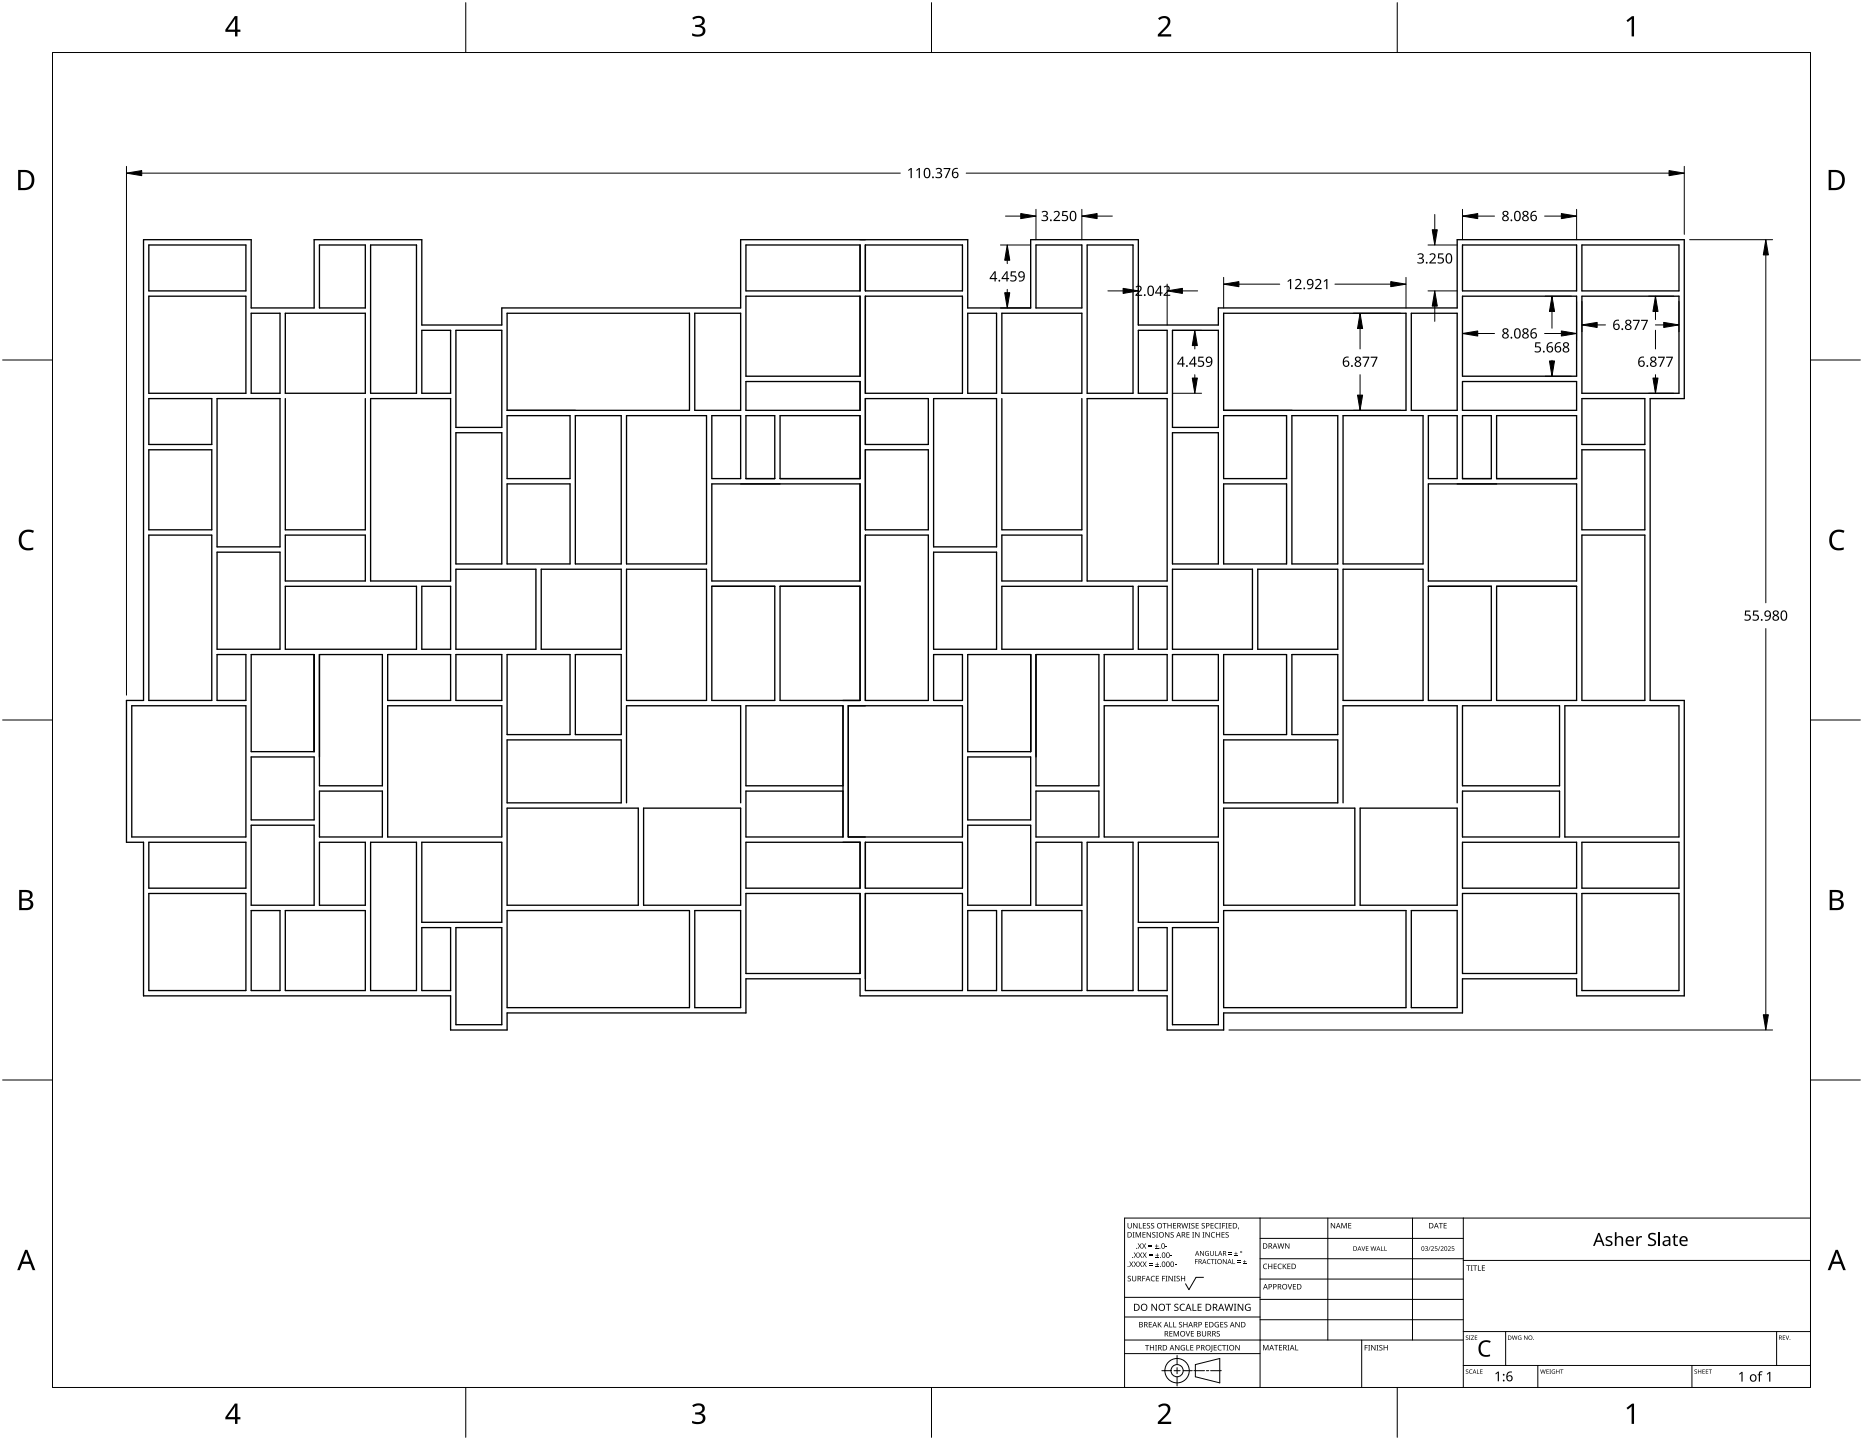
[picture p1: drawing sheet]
<svg xmlns="http://www.w3.org/2000/svg" width="559mm" height="432mm" viewBox="0 0 559 432" stroke-linecap="round" stroke-linejoin="round" font-family="sans-serif">
<g fill="none" stroke="#000" stroke-width=".4">
<path d="M43.1 71.9h32.2v20.4h18.9v-20.4h32.3v25.6h24v-5.2h71.7v-20.4h68.1v20.4h18.8v-20.4h32.3v25.6h24v-5.2h71.7v-20.4h68.1v47.6h-10.2v90.5h10.2v88.6h-32.3v-5.1h-34.2v10.2h-71.7v5.2h-16.9v-10.3h-92.1v-5.1h-34.3v10.2h-71.6v5.2h-16.9v-10.3h-92.1v-46h-5.2v-42.6h5.2zM44.6 73.5h29.2v13.7h-29.2zM95.8 73.5h13.8v18.8h-13.8zM111.2 73.5h13.7v44.4h-13.7zM223.7 73.5h34.3v13.7h-34.3zM259.6 73.5h29.1v13.7h-29.1zM310.7 73.5h13.8v18.8h-13.8zM326.1 73.5h13.7v44.4h-13.7zM438.7 73.5h34.2v13.7h-34.2zM474.5 73.5h29.1v13.7h-29.1zM44.6 88.8h29.2v29.1h-29.2zM75.3 93.9h8.7v24h-8.7z"/>
<path d="M85.6 93.9h24v24h-24zM126.5 99.1h8.7v18.8h-8.7zM136.8 99.1h13.7v29.1h-13.7zM152.1 93.9h54.7v29.1h-54.7zM208.4 93.9h13.8v29.1h-13.8zM223.7 88.8h34.3v24h-34.3zM259.6 88.8h29.1v29.1h-29.1zM290.3 93.9h8.6v24h-8.6zM300.5 93.9h24v24h-24zM341.4 99.1h8.7v18.8h-8.7zM351.7 99.1h13.7v29.1h-13.7zM367 93.9h54.7v29.1h-54.7z"/>
<path d="M423.3 93.9h13.8v29.1h-13.8zM438.7 88.8h34.2v24h-34.2zM474.5 88.8h29.1v29.1h-29.1zM44.6 119.5h18.9v13.8h-18.9zM65.1 119.5h18.9v44.5h-18.9zM85.6 119.5v39.4h24v-39.4M111.2 119.5h24v54.7h-24zM223.7 114.4h34.3v8.6h-34.3zM259.6 119.5h18.8v13.8h-18.8zM280 119.5h18.9v44.5h-18.9zM300.5 119.5v39.4h24v-39.4M326.1 119.5h24v54.7h-24z"/>
<path d="M438.7 114.4h34.2v8.6h-34.2zM474.5 119.5h18.9v13.8h-18.9zM44.6 134.9h18.9v24h-18.9zM136.8 129.8h13.7v39.3h-13.7zM152.1 124.6h18.9v18.9h-18.9zM172.6 124.6h13.7v44.5h-13.7zM187.9 124.6h24v44.5h-24zM213.5 124.6h8.7v18.9h-8.7zM223.7 124.6h8.7v18.9h-8.7zM234 124.6h24v18.9h-24zM259.6 134.9h18.8v24h-18.8zM351.7 129.8h13.7v39.3h-13.7z"/>
<path d="M367 124.6h18.9v18.9h-18.9zM387.5 124.6h13.8v44.5h-13.8zM402.8 124.6h24v44.5h-24zM428.4 124.6h8.7v18.9h-8.7zM438.7 124.6h8.6v18.9h-8.6zM448.9 124.6h24v18.9h-24zM474.5 134.9h18.9v24h-18.9zM152.1 145.1h18.9v24h-18.9zM213.5 145.1h44.5v29.1h-44.5zM367 145.1h18.9v24h-18.9zM428.4 145.1h44.5v29.1h-44.5zM44.6 160.5h18.9v49.5h-18.9z"/>
<path d="M65.1 165.6h18.9v29.1h-18.9zM85.6 175.8h39.3v18.9h-39.3zM85.6 160.5h24v13.7h-24zM126.5 175.8h8.7v18.9h-8.7zM136.8 170.7h23.9v24h-23.9zM162.3 170.7h24v24h-24zM187.9 170.7h24v39.3h-24zM213.5 175.8h18.9v34.2h-18.9zM234 175.8h24v34.2h-24zM259.6 160.5h18.8v49.5h-18.8zM280 165.6h18.9v29.1h-18.9zM300.5 175.8h39.3v18.9h-39.3z"/>
<path d="M300.5 160.5h24v13.7h-24zM341.4 175.8h8.7v18.9h-8.7zM351.7 170.7h24v24h-24zM377.3 170.7h24v24h-24zM402.8 170.7h24v39.3h-24zM428.4 175.8h18.9v34.2h-18.9zM448.9 175.8h24v34.2h-24zM474.5 160.5h18.9v49.5h-18.9zM65.1 196.3h8.7v13.7h-8.7zM75.3 196.3h18.9v29.1h-18.9zM95.8 196.3h18.9v39.3h-18.9zM116.3 196.3h18.9v13.7h-18.9z"/>
<path d="M136.8 196.3h13.7v13.7h-13.7zM152.1 196.3h18.9v24h-18.9zM172.6 196.3h13.7v24h-13.7zM280 196.3h8.7v13.7h-8.7zM290.3 196.3h18.8v29.1h-18.8zM310.7 196.3h18.9v39.3h-18.9zM331.2 196.3h18.9v13.7h-18.9zM351.7 196.3h13.7v13.7h-13.7zM367 196.3h18.9v24h-18.9zM387.5 196.3h13.8v24h-13.8zM39.5 211.6h34.3v39.4h-34.3zM116.3 211.6h34.2v39.4h-34.2z"/>
<path d="M254.4 211.6h34.3v39.4h-34.3zM331.2 211.6h34.2v39.4h-34.2zM438.7 211.6h29.1v24h-29.1zM469.4 211.6h34.2v39.4h-34.2zM75.3 227h18.9v18.9h-18.9zM95.8 237.2h18.9v13.8h-18.9zM152.1 221.9h34.2v18.8h-34.2zM252.9 235.6h-29.2v-24h29.2v39.4h-29.2v-13.8h29.2M290.3 227h18.8v18.9h-18.8zM310.7 237.2h18.9v13.8h-18.9zM367 221.9h34.3v18.8h-34.3zM438.7 237.2h29.1v13.8h-29.1z"/>
<path d="M44.6 252.6h29.2v13.7h-29.2zM75.3 247.5h18.9v23.9h-18.9zM95.8 252.6h13.8v18.8h-13.8zM111.2 252.6h13.7v44.4h-13.7zM126.5 252.6h24v24h-24zM152.1 242.3h39.4v29.1h-39.4zM187.9 240.7v-29.1h34.3v29.1M193 242.3h29.2v29.1h-29.2zM223.7 252.6h34.3v13.7h-34.3zM259.6 252.6h29.1v13.7h-29.1zM290.3 247.5h18.8v23.9h-18.8zM310.7 252.6h13.8v18.8h-13.8z"/>
<path d="M326.1 252.6h13.7v44.4h-13.7zM341.4 252.6h24v24h-24zM367 242.3h39.4v29.1h-39.4zM402.8 240.7v-29.1h34.3v29.1M408 242.3h29.1v29.1h-29.1zM438.7 252.6h34.2v13.7h-34.2zM474.5 252.6h29.1v13.7h-29.1zM44.6 267.9h29.2v29.1h-29.2zM75.3 273h8.7v24h-8.7zM85.6 273h24v24h-24zM126.5 278.2h8.7v18.8h-8.7zM136.8 278.2h13.7v29.1h-13.7z"/>
<path d="M152.1 273h54.7v29.1h-54.7zM208.4 273h13.8v29.1h-13.8zM223.7 267.9h34.3v24h-34.3zM259.6 267.9h29.1v29.1h-29.1zM290.3 273h8.6v24h-8.6zM300.5 273h24v24h-24zM341.4 278.2h8.7v18.8h-8.7zM351.7 278.2h13.7v29.1h-13.7zM367 273h54.7v29.1h-54.7zM423.3 273h13.8v29.1h-13.8zM438.7 267.9h34.2v24h-34.2zM474.5 267.9h29.1v29.1h-29.1z"/>
</g>
<path d="M15.7 15.7h527.4v400.4h-527.4z" fill="none" stroke="#000" stroke-width=".3"/>
<path d="M139.7 .8v14.9M279.4 .8v14.9M419.1 .8v14.9M.8 108h14.9M543.1 108h14.9M.8 215.9h14.9M543.1 215.9h14.9M.8 323.9h14.9M543.1 323.9h14.9M139.7 416.1v14.9M279.4 416.1v14.9M419.1 416.1v14.9" fill="none" stroke="#000" stroke-width=".3"/>
<g fill="#000">
<path d="M207.6 5.4a2.36 2.36 0 0 1 3.8 .5 1.49 1.49 0 0 1-1.3 1.8 1.62 1.62 0 0 1 1.5 1.8 1.62 1.62 0 0 1-1.8 1.5l-2.2-.3v-.7a2.16 2.16 0 0 0 3.2-.5 1.23 1.23 0 0 0-1.7-1.4h-.6v-.6a1.55 1.55 0 0 0 2.1-1.2 1.51 1.51 0 0 0-2.6-.4zM347.4 5.5a2.07 2.07 0 0 1 2.1-.8 2.07 2.07 0 0 1 1.6 1.7 4 4 0 0 1-1.6 2.6l-1.3 1.3h3.1v.7h-4v-.7l1.6-1.6a2.6 2.6 0 0 0 1.2-2.8 1.64 1.64 0 0 0-2.3 .1zM487.9 6.1l1.6-1.2h.6v6h-.7v-5.3l-1.1 1zM6.4 159.7a3.4 3.4 0 0 1 3.8-.5l-.3 .6a2.3 2.3 0 0 0-2.7 .1 2.3 2.3 0 0 0-.7 2.6 2.15 2.15 0 0 0 3.1 1.7l.4-.1v.7a3 3 0 0 1-3.5-.4 3 3 0 0 1-.8-3.4zM549.4 159.7a3.4 3.4 0 0 1 3.9-.5l-.3 .6a2.3 2.3 0 0 0-2.7 .1 2.3 2.3 0 0 0-.8 2.6 2.15 2.15 0 0 0 3.1 1.7l.4-.1v.7a3 3 0 0 1-3.4-.4 3 3 0 0 1-.8-3.4zM207.6 421.4a2.36 2.36 0 0 1 3.8 .6 1.49 1.49 0 0 1-1.3 1.8 1.62 1.62 0 0 1 1.5 1.8 1.62 1.62 0 0 1-1.8 1.4l-2.2-.3v-.7a2.16 2.16 0 0 0 3.2-.5 1.23 1.23 0 0 0-1.7-1.4h-.6v-.6a1.55 1.55 0 0 0 2.1-1.1 1.51 1.51 0 0 0-2.6-.5zM347.4 421.6a2.07 2.07 0 0 1 2.1-.8 2.07 2.07 0 0 1 1.6 1.7 4 4 0 0 1-1.6 2.5l-1.3 1.3h3.1v.7h-4v-.6l1.6-1.6a2.6 2.6 0 0 0 1.2-2.9 1.64 1.64 0 0 0-2.3 .2zM487.9 422.2l1.6-1.3h.6v6.1h-.7v-5.3l-1.1 1z"/>
<path d="M70.4 4.8h.8v4.1h.9v.6h-.9v1.4h-.7v-1.4h-2.9v-.6zM70.5 5.6l-2.2 3.3h2.2z"/>
<path d="M5.4 51h1.9a3 3 0 0 1 3 3.1 3 3 0 0 1-3.2 2.9h-1.7zM6.2 51.6v4.8h.8a2.39 2.39 0 0 0 2.5-2.2 2.39 2.39 0 0 0-2-2.6z"/>
<path d="M548.5 51h1.9a3 3 0 0 1 3 3.1 3 3 0 0 1-3.2 2.9h-1.7zM549.3 51.6v4.8h.8a2.39 2.39 0 0 0 2.4-2.2 2.39 2.39 0 0 0-2-2.6z"/>
<path d="M5.8 266.9h1.7a1.71 1.71 0 0 1 2.3 1.7 1.39 1.39 0 0 1-1.2 1.1 1.64 1.64 0 0 1 1.4 2 1.64 1.64 0 0 1-2.1 1.2h-2.1zM6.5 270.1v2.2h1.2a1.15 1.15 0 0 0 1.5-1.2 1.15 1.15 0 0 0-1.5-1zM6.5 267.5v1.9h1.1a1.04 1.04 0 0 0 1.4-1 1.04 1.04 0 0 0-1.5-.9z"/>
<path d="M548.8 266.9h1.7a1.71 1.71 0 0 1 2.3 1.7 1.39 1.39 0 0 1-1.1 1.1 1.64 1.64 0 0 1 1.3 2 1.64 1.64 0 0 1-2.1 1.2h-2.1zM549.6 270.1v2.2h1.2a1.15 1.15 0 0 0 1.4-1.2 1.15 1.15 0 0 0-1.5-1zM549.6 267.5v1.9h1.1a1.04 1.04 0 0 0 1.3-1 1.04 1.04 0 0 0-1.4-.9z"/>
<path d="M7.5 374.8h.7l2.4 6.1h-.8l-.7-1.9h-2.4l-.8 1.9h-.7zM7.9 375.6l-1 2.7h1.9z"/>
<path d="M550.6 374.8h.7l2.3 6.1h-.8l-.7-1.9h-2.4l-.7 1.9h-.8zM550.9 375.6l-.9 2.7h1.9z"/>
<path d="M70.4 420.9h.8v4h.9v.7h-.9v1.4h-.7v-1.4h-2.9v-.6zM70.5 421.7l-2.2 3.2h2.2z"/>
</g>
<g fill="none" stroke="#000" stroke-width=".3">
<path d="M378 365.3v50.8h-40.7v-50.8h205.8M378 371.3h60.9M378 377.4h60.9M398.3 365.3v36.5M423.7 365.3v36.5M438.9 365.3v50.8M438.9 378h104.2M337.3 394.9h40.7M337.3 389h40.7M361 383h-2.3l-2.1 3.7-1-1.7M378 383.5h60.9M378 389.6h60.9"/>
<path d="M378 395.7h60.9M438.9 399.3h104.2M451.6 399.3v10.1M532.9 399.3v10.1M337.3 405.9h40.7M337.3 401.8h101.6M348.5 411h2.7M352.1 411h1.9M353.1 406.4v2.8M353.1 410.1v1.8M353.1 412.8v2.8M354.9 411h2.7"/>
<path d="M358.1 411h3.2M358.5 409.2l7.4-1.8v7.3l-7.4-1.9zM361.8 411h.8M363.1 411h3.2M408.4 401.8v14.3M438.9 409.4h104.2M461.3 409.4v6.7M507.5 409.4v6.7"/>
<circle cx="353.1" cy="411" r="1.83"/>
<circle cx="353.1" cy="411" r="3.7"/>
</g>
<g fill="#000">
<path d="M338.2 366.7h.2v1.1a.42 .42 0 0 0 .4 .4 .42 .42 0 0 0 .5-.4v-1.1h.2v1.1a.62 .62 0 0 1-.7 .6 .62 .62 0 0 1-.6-.6zM338.7 378.3h.2l.4 .6 .4-.6h.2l-.5 .8 .6 .8h-.2l-.5-.7-.4 .7h-.2l.5-.8zM339.7 369.5h.6l-.2 .1v1.3l.2 .2h-.6l.2-.2v-1.3zM339.9 366.7h.2l.9 1.4v-1.4h.2v1.7h-.3l-.8-1.4v1.4h-.2zM340 378.3h.3l.4 .6 .4-.6h.2l-.5 .8 .5 .8h-.2l-.4-.7-.5 .7h-.2l.5-.8zM340 375.6h.3l.4 .6 .4-.6h.2l-.5 .7 .5 .9h-.2l-.4-.7-.5 .7h-.2l.6-.9zM340.6 369.5h.3l.5 1.3 .5-1.3h.3v1.6h-.2l.1-1.4-.8 1.4-.5-1.4v1.4h-.2zM341.6 366.7h.2v1.5h.7v.2h-.9zM341.2 372.8h.3l.3 .7 .4-.7h.3l-.5 .8 .5 .9h-.2l-.5-.7-.4 .7h-.2l.5-.9zM341.4 378.3h.2l.4 .6 .4-.6h.2l-.5 .8 .5 .8h-.2l-.4-.7-.5 .7h-.2l.6-.8zM341.4 375.6h.2l.4 .6 .4-.6h.2l-.5 .7 .6 .9h-.3l-.4-.7-.4 .7h-.3l.6-.9zM342.7 369.5h.9v.1h-.7v.6h.7v.1h-.7v.6h.7v.2h-.9z"/>
<path d="M342.8 366.7h.9v.2h-.7v.5h.7v.2h-.7v.6h.7v.2h-.9zM342.6 372.8h.2l.4 .7 .4-.7h.2l-.5 .8 .5 .9h-.2l-.4-.7-.5 .7h-.2l.6-.9zM342.7 378.3h.2l.4 .6 .4-.6h.2l-.5 .8 .6 .8h-.3l-.4-.7-.4 .7h-.2l.5-.8zM342.7 375.6h.2l.4 .6 .4-.6h.2l-.5 .7 .6 .9h-.3l-.4-.7-.4 .7h-.2l.5-.9zM344.6 373.8h1v.2h-1zM344.6 373.4h1v.1h-1zM344.7 379.3h1v.1h-1zM344.7 378.8h1v.2h-1zM344.7 376.5h1v.2h-1zM344.7 376.1h1v.1h-1zM344.1 366.9l.5-.2 .3 .1v.2a.38 .38 0 0 0-.5-.2 .38 .38 0 0 0-.2 .5 .38 .38 0 0 0 .5 .2 .53 .53 0 0 1 .2 .8 .53 .53 0 0 1-.9 0l.1-.2a.41 .41 0 0 0 .5 .1 .41 .41 0 0 0 .1-.5 .41 .41 0 0 0-.5-.2zM343.9 369.5h.3l.8 1.3v-1.3h.2v1.6h-.2l-.9-1.4v1.4h-.2z"/>
<path d="M345.3 366.9l.6-.2 .3 .1-.1 .2a.38 .38 0 0 0-.5-.2 .38 .38 0 0 0-.1 .5 .38 .38 0 0 0 .4 .2 .53 .53 0 0 1 .2 .8 .53 .53 0 0 1-.8 0v-.2a.41 .41 0 0 0 .6 .1 .41 .41 0 0 0 .1-.5 .41 .41 0 0 0-.6-.2zM346.4 374.3h1.1v.2h-1.1zM346.6 379.8h1v.1h-1zM346.6 377h1v.2h-1zM345.7 369.6l.5-.1h.4l-.1 .2a.38 .38 0 0 0-.5-.1 .38 .38 0 0 0-.2 .5 .38 .38 0 0 0 .5 .2 .53 .53 0 0 1 .2 .7 .53 .53 0 0 1-.8 .1v-.2a.41 .41 0 0 0 .5 .1 .41 .41 0 0 0 .1-.6 .41 .41 0 0 0-.5-.2zM346.9 373.1h.1v.5h.5v.1h-.5v.5h-.1v-.5h-.5v-.1h.5zM347 378.6h.2v.4h.4v.2h-.4v.5h-.2v-.5h-.4v-.2h.4zM347 375.8h.2v.5h.4v.2h-.4v.4h-.2v-.4h-.4v-.2h.4zM346.8 369.5h.6l-.2 .1v1.3l.2 .2h-.6l.2-.2v-1.3zM348.7 366.7h1.2v.2h-.5v1.5h-.2v-1.5h-.5zM349.6 373.8h.6v.1h-.6zM349.5 369.5h.2l.9 1.3-.1-1.3h.2v1.6h-.2l-.9-1.4v1.4h-.1z"/>
<path d="M351.1 376.5h.5v.2h-.5zM350.2 366.7h.2v.7h.8v-.7h.2v1.7h-.2v-.8h-.8v.8h-.2zM351.2 369.6l.5-.1h.4l-.1 .2a.38 .38 0 0 0-.5-.1 .38 .38 0 0 0-.2 .5 .38 .38 0 0 0 .5 .2 .53 .53 0 0 1 .2 .7 .53 .53 0 0 1-.8 .1v-.2a.41 .41 0 0 0 .5 .1 .41 .41 0 0 0 .1-.6 .41 .41 0 0 0-.5-.2zM352.3 379.2h.6v.2h-.6zM351.9 366.7h.9v.2h-.7v.5h.6v.2h-.6v.6h.7v.2h-.9zM354.3 366.7h.2l.4 1.4 .3-1.4h.3l.3 1.4 .4-1.4h.2l-.4 1.7h-.3l-.3-1.4-.4 1.4h-.2zM355.9 369.5h.9v.1h-.7v.6h.6v.1h-.6v.6h.7v.2h-.9zM356.5 366.7h.6l-.2 .2v1.3l.2 .2h-.6l.2-.2v-1.3zM357.6 369.5h.6l-.2 .1v1.3l.2 .2h-.6l.2-.2v-1.3zM357.4 366.9l.6-.2 .3 .1-.1 .2a.38 .38 0 0 0-.5-.2 .38 .38 0 0 0-.1 .5 .38 .38 0 0 0 .4 .2 .53 .53 0 0 1 .2 .8 .53 .53 0 0 1-.8 0v-.2a.41 .41 0 0 0 .6 .1 .41 .41 0 0 0 .1-.5 .41 .41 0 0 0-.6-.2zM358.4 377.6h.9v.1h-.7v.6h.6v.1h-.6v.6h-.2zM358.7 366.7h.9v.2h-.7v.5h.6v.2h-.6v.6h.7v.2h-.9z"/>
<path d="M358.5 369.5h.2l.9 1.3v-1.3h.2v1.6h-.3l-.8-1.4v1.4h-.2zM359.9 375.1h.3l.7 1.2v-1.2h.2v1.5h-.2l-.8-1.2v1.2h-.2zM360.7 369.5h.6l-.2 .1v1.3l.2 .2h-.6l.2-.2v-1.3zM360.5 366.9l.6-.2 .3 .1-.1 .2a.38 .38 0 0 0-.5-.2 .38 .38 0 0 0-.1 .5 .38 .38 0 0 0 .4 .2 .53 .53 0 0 1 .2 .8 .53 .53 0 0 1-.8 0v-.2a.41 .41 0 0 0 .6 .1 .41 .41 0 0 0 .1-.5 .41 .41 0 0 0-.6-.2zM361.6 375.3l.6-.2 .4 .1-.2 .1a.6 .6 0 0 0-.8 .6 .6 .6 0 0 0 .8 .5v-.4l-.3-.2h.5v.7a.8 .8 0 0 1-1-.1 .8 .8 0 0 1 0-1.1zM362.2 377.8l.5-.2h.4l-.1 .2a.58 .58 0 0 0-.8 .5 .58 .58 0 0 0 .9 .5 .69 .69 0 0 1-1-.1 .69 .69 0 0 1 .1-.9zM361.6 369.5h.2l.9 1.3v-1.3h.2v1.6h-.3l-.8-1.4v1.4h-.2zM363.2 377.6h1.1v.1h-.5v1.3h-.2v-1.3h-.4zM363.4 369.7l.6-.3 .4 .1v.2a.65 .65 0 0 0-1 .6 .65 .65 0 0 0 1 .6 .77 .77 0 0 1-1.1-.1 .77 .77 0 0 1 .1-1.1zM363.1 366.7h.9v.2h-.7v.5h.7v.2h-.7v.6h.7v.2h-.9zM363 375.1h.1v1a.38 .38 0 0 0 .4 .3 .38 .38 0 0 0 .4-.3v-1h.2v1a.56 .56 0 0 1-.6 .5 .56 .56 0 0 1-.5-.5zM364.5 375.1h.2v1.3h.6v.2h-.8z"/>
<path d="M364.4 377.6h.5l-.2 .1v1.2l.2 .1h-.5l.2-.1v-1.2zM364.5 366.9l.6-.2 .4 .1-.1 .2a.65 .65 0 0 0-.9 .6 .65 .65 0 0 0 1 .5 .77 .77 0 0 1-1.1-.1 .77 .77 0 0 1 .1-1.1zM364.7 369.5h.2v.7h.9v-.7h.2v1.6h-.2v-.8h-.9v.8h-.2zM365.7 366.7h.6l-.2 .2v1.3l.2 .2h-.6l.2-.2v-1.3zM366.6 366.7h.9v.2h-.7v.6h.6v.2h-.6v.7h-.2zM366.4 369.5h.9v.1h-.7v.6h.7v.1h-.7v.6h.7v.2h-.9zM366.8 377.6h.2l.8 1.2v-1.2h.1v1.4h-.2l-.7-1.2v1.2h-.2zM367.6 366.7h.6l-.2 .2v1.3l.2 .2h-.6l.2-.2v-1.3zM368.6 376l.9 .1zM368.6 375.6l.9 .1zM367.7 369.6l.5-.1h.3v.2a.38 .38 0 0 0-.5-.1 .38 .38 0 0 0-.2 .5 .38 .38 0 0 0 .5 .2 .53 .53 0 0 1 .2 .7 .53 .53 0 0 1-.8 .1v-.2a.41 .41 0 0 0 .5 .1 .41 .41 0 0 0 .1-.6 .41 .41 0 0 0-.5-.2zM368.5 366.7h.9v.2h-.7v.5h.7v.2h-.7v.6h.7v.2h-.9z"/>
<path d="M369.6 377.6h.2v1.3h.7v.1h-.9zM370.2 376.4l1 .2zM370.6 375.4l.2 .4h.4l-.4 .1v.4l-.2-.4h-.4l.4-.1zM371.2 378.4l.9 .2zM371.2 378l.9 .2zM371.4 368.1h.3l-.4 .6zM372.8 378.9l1 .1zM373.3 377.8l.1 .4h.4l-.4 .2v.4l-.1-.4h-.5l.5-.2zM379.1 379.1l.5-.2 .5 .1-.1 .2a.65 .65 0 0 0-.9 .6 .65 .65 0 0 0 .9 .5 .77 .77 0 0 1-1.1-.1 .77 .77 0 0 1 .2-1.1zM383.4 379.1l.6-.2 .5 .1-.1 .2a.65 .65 0 0 0-1 .6 .65 .65 0 0 0 1 .5 .77 .77 0 0 1-1.1-.1 .77 .77 0 0 1 .1-1.1zM383.2 372.8h.2l.3 1.4 .4-1.4h.2l.4 1.4 .3-1.4h.2l-.4 1.6h-.2l-.4-1.3-.4 1.3h-.2zM385.5 372.8h.2l.9 1.4v-1.4h.2v1.6h-.3l-.9-1.3 .1 1.3h-.2z"/>
<path d="M399.2 366.7h.2l.9 1.4v-1.4h.2v1.6h-.3l-.8-1.3v1.3h-.2zM402.3 366.7h.4l.5 1.3 .5-1.3h.3v1.6h-.2v-1.4l-.7 1.4-.6-1.4v1.4h-.2zM404.4 366.7h.9v.2h-.7v.5h.7v.2h-.7v.6h.7v.1h-.9zM408.4 373.7h.1l.4 1.2 .4-1.2h.2l-.5 1.4h-.1zM409.7 373.7h.8l-.6 .2v.4h.5l-.5 .1v.5l.6 .2h-.8zM411.1 373.7h.2l.2 1.2 .4-1.2h.1l.4 1.2 .2-1.2h.2l-.3 1.4h-.2l-.4-1.2-.3 1.2h-.1zM414.2 373.7h.2v1.2l.6 .2h-.8zM415.2 373.7h.2v1.2l.6 .2h-.8zM427.4 373.8a.42 .42 0 0 1 .7-.1 .42 .42 0 0 1-.1 .7 .44 .44 0 0 1 .2 .6 .44 .44 0 0 1-.7 .1l-.1-.2a.35 .35 0 0 0 .5 .1 .35 .35 0 0 0 .1-.5l-.4-.2a.3 .3 0 0 0 .5-.1 .3 .3 0 0 0-.2-.4 .3 .3 0 0 0-.4 .2zM428.9 373.7h.2l-.7 1.4zM429.2 373.9a.49 .49 0 0 1 .8 0 .49 .49 0 0 1-.3 .7l-.3 .3 .7 .2h-.9l.4-.5a.37 .37 0 0 0 .3-.5 .37 .37 0 0 0-.6-.1zM430.4 373.7h.7l-.5 .2-.1 .4a.45 .45 0 0 1 .6 .2 .45 .45 0 0 1-.2 .6 .45 .45 0 0 1-.6-.2 .39 .39 0 0 0 .6 0 .39 .39 0 0 0 0-.5 .39 .39 0 0 0-.5 0z"/>
<path d="M431.8 373.7h.2l-.7 1.4zM431.6 366.7h1.2v.2h-.5v1.4h-.2v-1.4h-.5zM432.1 373.9a.49 .49 0 0 1 .8 0 .49 .49 0 0 1-.3 .7l-.3 .3 .7 .2h-.9l.4-.5a.37 .37 0 0 0 .3-.5 .37 .37 0 0 0-.6-.1zM433 366.7h.9v.2h-.7v.5h.7v.2h-.7v.6h.7v.1h-.9zM434.3 373.9a.49 .49 0 0 1 .8 0 .49 .49 0 0 1-.3 .7l-.3 .3 .7 .2h-.9l.3-.5a.37 .37 0 0 0 .4-.5 .37 .37 0 0 0-.6-.1zM435.5 373.7h.7l-.6 .2v.4a.45 .45 0 0 1 .6 .2 .45 .45 0 0 1-.2 .6 .45 .45 0 0 1-.6-.2 .39 .39 0 0 0 .6 0 .39 .39 0 0 0 0-.5 .39 .39 0 0 0-.6 0zM481.8 371l.6-.4 1.2 .2-.1 .4-.7-.2a.47 .47 0 0 0-.7 .2 .47 .47 0 0 0 .5 .6 .97 .97 0 0 1 1.1 1.2 .97 .97 0 0 1-1.5 .6l-.6-.1v-.5l.7 .3a.56 .56 0 0 0 .9-.4 .56 .56 0 0 0-.7-.6l-.2-.1a.78 .78 0 0 1-.5-1.2zM484.4 369.5h.5l-.1 1.6a1.12 1.12 0 0 1 1.3-.4 1.12 1.12 0 0 1 .7 1v1.9h-.4v-1.9a.78 .78 0 0 0-1-.7 .78 .78 0 0 0-.5 1.1v1.5h-.5zM490.8 370.7h.4l.1 .5 .5-.5h.7v.4h-.7l-.4 .5-.1 2h-.5zM494.5 370.1a1.84 1.84 0 0 1 2.2-.2l-.2 .4-.5-.2a.74 .74 0 0 0-1.1 .4 .74 .74 0 0 0 .8 .9 1.17 1.17 0 0 1 1 1.5 1.17 1.17 0 0 1-1.7 .7l-.7-.1v-.5l.5 .2a.84 .84 0 0 0 1 0 .84 .84 0 0 0 .4-.9l-.7-.4a1.18 1.18 0 0 1-1-1.8zM497.5 369.5h.4v4.1h-.4zM502.2 370h.2v.7h.9v.4h-.9l.1 1.9 .2 .2h.6l-.1 .4a.85 .85 0 0 1-1.2-.8v-1.7h-.5v-.3l.5-.2z"/>
<path d="M338.3 382.7l.6-.1 .3 .1-.1 .1a.38 .38 0 0 0-.5-.1 .38 .38 0 0 0-.1 .5 .38 .38 0 0 0 .5 .2 .53 .53 0 0 1 .1 .8 .53 .53 0 0 1-.8 0v-.2a.41 .41 0 0 0 .6 .1 .41 .41 0 0 0 .1-.6 .41 .41 0 0 0-.5-.1zM339.6 382.6h.2v1a.42 .42 0 0 0 .4 .5 .42 .42 0 0 0 .4-.5v-1h.2v1a.62 .62 0 0 1-.6 .6 .62 .62 0 0 1-.6-.6zM342.6 382.6h.9v.2h-.7v.5h.7v.2h-.7v.7h-.2zM344.6 396.4h.9v.2h-.7v.5h.6v.2h-.6v.5h.7v.2h-.9zM345.4 382.8l.6-.2 .4 .1-.1 .1a.65 .65 0 0 0-.9 .6 .65 .65 0 0 0 .9 .6 .77 .77 0 0 1-1.1-.1 .77 .77 0 0 1 .2-1.1zM345.4 391h.3l1.1 1.7v-1.7h.2v2.1h-.3l-1.1-1.8v1.8h-.2zM346.7 382.6h.9v.2h-.7v.5h.7v.1h-.7v.6h.7v.2h-.9zM347.3 396.4h.2v.8l.7-.8h.2l-.6 .7 .7 .9h-.3l-.5-.7-.2 .7h-.2zM348.5 382.6h1v.2h-.8v.5h.7v.2h-.7v.7h-.2zM349.6 382.6h.6l-.2 .2v1.2l.2 .2h-.6l.2-.2v-1.2zM349.7 391h1.5v.2h-.6v1.9h-.3v-1.9h-.6zM350.7 396.4h.2v1.4h.7v.2h-.9z"/>
<path d="M350.5 382.6h.2l.9 1.3v-1.3h.2v1.6h-.3l-.8-1.3v1.3h-.2zM351.9 396.4h.2v1.4h.7v.2h-.9zM352.1 382.6h.6l-.2 .2v1.2l.2 .2h-.6l.2-.2v-1.2zM352.3 391.2l.4-.3 .8 .1-.3 .2a.44 .44 0 0 0-.7 .2 .44 .44 0 0 0 .5 .5 .66 .66 0 0 1 .4 1 .66 .66 0 0 1-1 .2l-.2-.1v-.3l.3 .1a.47 .47 0 0 0 .7-.2 .47 .47 0 0 0-.6-.6l-.4-.3zM353 382.7l.5-.1 .4 .1-.1 .1a.38 .38 0 0 0-.5-.1 .38 .38 0 0 0-.2 .5 .38 .38 0 0 0 .5 .2 .53 .53 0 0 1 .2 .8 .53 .53 0 0 1-.8 0v-.2a.41 .41 0 0 0 .5 .1 .41 .41 0 0 0 .2-.6 .41 .41 0 0 0-.6-.1zM353.7 396.6l.5-.2 .4 .1-.1 .1a.38 .38 0 0 0-.5-.1 .38 .38 0 0 0-.2 .5 .38 .38 0 0 0 .5 .2 .53 .53 0 0 1 .2 .8 .53 .53 0 0 1-.8 0v-.2a.41 .41 0 0 0 .5 .1 .41 .41 0 0 0 .2-.6 .41 .41 0 0 0-.6-.1zM354.1 391.2l.7-.3 .6 .2-.1 .2a.84 .84 0 0 0-1.2 .7 .84 .84 0 0 0 1.2 .8v.2a1.1 1.1 0 0 1-1.3-.3 1.1 1.1 0 0 1 .1-1.5zM354.2 382.6h.2v.7h.9v-.7h.2v1.6h-.2v-.7h-.9v.7h-.2zM355.6 399.1h.2l.5 1.4 .5-1.4h.2l-.6 1.7h-.2zM354.9 396.4h.2v.7h.9v-.7h.2v1.6h-.2v-.7h-.9v.7h-.2zM357.7 391h.2v1.8h1v.3h-1.2zM359.2 391h1.2v.2h-.9v.7h.9v.2h-.9v.7h.9v.3h-1.2z"/>
<path d="M360.5 399.1h.2v1.1a.42 .42 0 0 0 .4 .4 .42 .42 0 0 0 .5-.4v-1.1h.2v1.1a.62 .62 0 0 1-.7 .6 .62 .62 0 0 1-.6-.6zM361.4 396.4h.9v.2h-.7v.5h.7v.2h-.7v.5h.7v.2h-.9zM364.5 396.6l.7-.2 .4 .1-.1 .2a.67 .67 0 0 0-1 .5 .67 .67 0 0 0 .9 .6v-.4h-.3v-.2h.5v.8a.88 .88 0 0 1-1.2-.2 .88 .88 0 0 1 .1-1.2zM366 396.4h.9v.2h-.7v.5h.7v.2h-.7v.5h.7v.2h-.9zM367.3 396.6l.5-.2 .3 .1v.1a.38 .38 0 0 0-.5-.1 .38 .38 0 0 0-.2 .5 .38 .38 0 0 0 .5 .2 .53 .53 0 0 1 .2 .8 .53 .53 0 0 1-.8 0v-.2a.41 .41 0 0 0 .5 .1 .41 .41 0 0 0 .1-.6 .41 .41 0 0 0-.5-.1zM367.3 391h.2l.5 1.7 .4-1.7h.3l.5 1.7 .4-1.7h.3l-.5 2.1h-.3l-.5-1.8-.5 1.8h-.3zM370.1 391h.7l-.2 .2v1.7l.2 .2h-.7l.2-.2v-1.7zM370.6 396.4h.2l.9 1.3-.1-1.3h.2v1.6h-.2l-.9-1.3v1.3h-.1zM371.2 391h.4l1.1 1.7v-1.7h.2v2.1h-.3l-1.1-1.8v1.8h-.3zM373.7 391.2l.9-.3 .5 .2-.1 .2a.87 .87 0 0 0-1.3 .6 .87 .87 0 0 0 1.2 .9v-.6h-.5v-.2h.7v1a1.15 1.15 0 0 1-1.5-.2 1.15 1.15 0 0 1 .1-1.6zM380.4 378.9h.2v.7h.8v-.7h.2v1.6h-.2v-.7h-.8v.7h-.2zM382.1 378.9h.9v.2h-.7v.5h.6v.2h-.6v.6h.7v.1h-.9z"/>
<path d="M384.7 378.9h.3v.8l.7-.8h.2l-.6 .7 .6 .9h-.2l-.6-.7-.1 .7h-.3zM386.2 385h.2l.5 1.4 .5-1.4h.2l-.6 1.6h-.2zM386.2 378.9h.9v.2h-.7v.5h.6v.2h-.6v.6h.7v.1h-.9zM387.8 385h.9v.2h-.7v.5h.7v.2h-.7v.6h.7v.1h-.9zM439.8 379.4h1.2v.2h-.5v1.4h-.2v-1.4h-.5zM441.1 379.4h.6l-.2 .2v1.3l.2 .1h-.6l.2-.1v-1.3zM441.8 379.4h1.3v.2h-.5v1.4h-.2v-1.4h-.6zM443.3 379.4h.2v1.5h.7v.1h-.9zM444.5 379.4h.9v.2h-.7v.5h.7v.2h-.7v.6h.7v.1h-.9zM343.5 403.3h1.2v.2h-.5v1.4h-.2v-1.4h-.5zM344.9 403.3h.2v.7h.8v-.7h.3v1.6h-.3v-.7h-.8v.7h-.2zM346.5 403.3h.5l-.1 .2v1.3l.1 .1h-.5l.2-.1v-1.3z"/>
<path d="M350.8 399.1h.9v.2h-.7v.5h.6v.2h-.6v.6h.7v.2h-.9zM352 399.1h.3l.5 1.4 .5-1.4h.3v1.7h-.2v-1.5l-.7 1.5-.5-1.5v1.5h-.2zM352.5 403.3h.2l.9 1.4v-1.4h.2v1.6h-.3l-.9-1.3 .1 1.3h-.2zM354.3 403.5l.8-.2 .3 .1v.2a.67 .67 0 0 0-1.1 .5 .67 .67 0 0 0 .9 .6v-.4h-.3v-.2h.6v.8a.88 .88 0 0 1-1.2-.2 .88 .88 0 0 1 0-1.2zM355.8 403.3h.2v1.5h.8v.1h-1zM357 403.3h.9v.2h-.7v.5h.7v.2h-.7v.6h.7v.1h-.9zM357.2 399.1h.9v.2h-.7v.5h.7v.2h-.7v.6h.7v.2h-.9zM363.4 403.3h.2v1.7l-.5 .4-.1-.2 .4-.2zM364.1 403.3h.9v.2h-.7v.5h.6v.2h-.6v.6h.7v.1h-.9zM365 399.3l.6-.2 .3 .1-.1 .2a.38 .38 0 0 0-.5-.2 .38 .38 0 0 0-.1 .5 .38 .38 0 0 0 .4 .2 .53 .53 0 0 1 .2 .8 .53 .53 0 0 1-.8 0v-.2a.41 .41 0 0 0 .6 .1 .41 .41 0 0 0 .1-.5 .41 .41 0 0 0-.5-.2zM365.4 403.5l.6-.2 .5 .1-.1 .2a.65 .65 0 0 0-1 .6 .65 .65 0 0 0 1 .5 .77 .77 0 0 1-1.1-.1 .77 .77 0 0 1 .1-1.1zM366.5 403.3h1.3v.2h-.5v1.4h-.2v-1.4h-.6z"/>
<path d="M367.9 403.3h.6l-.2 .2v1.3l.2 .1h-.6l.2-.1v-1.3zM370.5 403.3h.3l.8 1.4v-1.4h.2v1.6h-.2l-.9-1.3v1.3h-.2zM378.9 403.3h.3l.5 1.3 .5-1.3h.3v1.6h-.2v-1.4l-.7 1.4-.6-1.4v1.4h-.1zM382.2 403.3h1.2v.2h-.5v1.4h-.2v-1.4h-.5zM383.6 403.3h.9v.2h-.7v.5h.7v.2h-.7v.5h.7v.2h-.9zM386.2 403.3h.6l-.2 .2v1.3l.2 .1h-.6l.2-.1v-1.3zM388.5 403.3h.2v1.4h.7v.2h-.9zM409.3 403.3h.9v.2h-.7v.6h.7v.1h-.7v.7h-.2zM410.4 403.3h.6l-.2 .2v1.3l.2 .1h-.6l.2-.1v-1.3zM411.3 403.3h.2l.9 1.4v-1.4h.2v1.6h-.3l-.8-1.3v1.3h-.2zM412.9 403.3h.6l-.2 .2v1.3l.2 .1h-.6l.2-.1v-1.3zM413.8 403.5l.5-.2 .4 .1-.1 .2a.38 .38 0 0 0-.5-.2 .38 .38 0 0 0-.2 .5 .38 .38 0 0 0 .5 .2 .53 .53 0 0 1 .2 .8 .53 .53 0 0 1-.8 0v-.2a.41 .41 0 0 0 .5 .1 .41 .41 0 0 0 .1-.5 .41 .41 0 0 0-.5-.2z"/>
<path d="M415 403.3h.2v.7h.9v-.7h.2v1.6h-.2v-.7h-.9v.7h-.2zM439.7 400.6l.5-.1 .2 .2a.32 .32 0 0 0-.5-.1 .32 .32 0 0 0 0 .4 .32 .32 0 0 0 .4 .1 .41 .41 0 0 1 0 .7 .41 .41 0 0 1-.7-.2 .31 .31 0 0 0 .5 .1 .31 .31 0 0 0 0-.5l-.4-.2zM439.7 410.8l.5-.2 .2 .2a.32 .32 0 0 0-.5 0 .32 .32 0 0 0 0 .4 .32 .32 0 0 0 .4 .1 .41 .41 0 0 1 0 .6 .41 .41 0 0 1-.7-.2 .31 .31 0 0 0 .5 .2 .31 .31 0 0 0 0-.5l-.4-.3zM440.6 400.5h.5l-.2 .1 .2 1.2h-.5l.2-.2zM440.8 410.8l.5-.2 .3 .1v.1a.52 .52 0 0 0-.8 .5 .52 .52 0 0 0 .8 .5 .61 .61 0 0 1-.9-.1 .61 .61 0 0 1 .1-.9zM441.2 400.5h.9l-.7 1.1 .7 .2h-.9l.7-1.2zM443 410.6h.2v1.2l.6 .1h-.8zM442.4 400.5h.7l-.6 .1v.4h.6l-.6 .2v.4l.6 .2h-.7zM444 410.6h.7l-.6 .2v.4h.6l-.6 .1v.5l.6 .1h-.7zM444.1 402.5a2.71 2.71 0 0 1 3-.3l-.2 .5a1.9 1.9 0 0 0-2.3 .2 1.9 1.9 0 0 0-.4 2.3 1.85 1.85 0 0 0 2.7 .9v.6a2.46 2.46 0 0 1-2.9-.5 2.46 2.46 0 0 1-.4-2.9zM448.5 411.9l1.1-.6v2.9h-.4l.1-2.5-.6 .4zM453.5 400.5h.2l.2 1.1 .3-1.1h.2l.3 1.1 .3-1.1h.1l-.3 1.3h-.2l-.3-1.1-.3 1.1h-.2z"/>
<path d="M455.5 400.6l.8-.1-.2 .1a.53 .53 0 0 0-.7 .6 .53 .53 0 0 0 .8 .4v-.4l-.3-.1h.4v.6a.71 .71 0 0 1-.9-.1 .71 .71 0 0 1 .1-1zM457.1 400.5l.9 1.1v-1.1h.2v1.3l-.9-1.1-.2 1.1zM462 410.6h.2l.2 1.1 .3-1.1h.2l.3 1.1 .3-1.1h.1l-.3 1.3h-.2l-.3-1.1-.3 1.1h-.2zM463.8 410.6h.8l-.6 .2v.4h.5l-.5 .1v.5l.6 .1h-.8zM464.7 410.6h.5l-.1 .2 .1 1.1h-.5l.2-.1zM465.6 410.8l.8-.1-.2 .1a.53 .53 0 0 0-.6 .5 .53 .53 0 0 0 .7 .5v-.4l-.3-.2h.5v.7a.71 .71 0 0 1-1-.2 .71 .71 0 0 1 .1-.9zM466.8 410.6h.1v.6h.7v-.6h.2v1.3h-.2v-.6h-.7v.6h-.1zM468 410.6h.9l-.4 .2v1.1h-.1v-1.1zM508.3 410.8l.4-.2 .3 .2a.32 .32 0 0 0-.5 0 .32 .32 0 0 0-.1 .4 .32 .32 0 0 0 .5 .1 .41 .41 0 0 1-.1 .6 .41 .41 0 0 1-.6-.2 .31 .31 0 0 0 .5 .2 .31 .31 0 0 0 0-.5l-.4-.3zM509.3 410.6h.2v.6h.6v-.6h.2v1.3h-.2v-.6h-.6v.6h-.2zM510.6 410.6h.8l-.6 .2v.4h.5l-.5 .1v.5l.6 .1h-.8zM511.6 410.6h.8l-.6 .2v.4h.5l-.5 .1v.5l.6 .1h-.8z"/>
<path d="M512.5 410.6h1l-.4 .2v1.1h-.2v-1.1zM521.6 412l1.1-.6v2.9h-.4l.1-2.5-.6 .4zM527.7 411.4l1-.2-.1 .3h-.5l-.2 .2v.4h.6v.3h-.6v1.9h-.4v-1.9h-.3l.3-.3zM529.9 412l1.1-.6v2.9h-.3v-2.5l-.6 .4zM534.7 400.5h.8l-.6 .1v.4h.5l-.5 .2v.4l.6 .2h-.8zM535.6 400.5h.1l.4 1.1 .4-1.1h.2l-.5 1.3z"/>
<path d="M338.2 369.5h.5a.81 .81 0 0 1 .8 .8 .81 .81 0 0 1-.8 .8h-.5zM338.4 369.6v1.3h.2a.64 .64 0 0 0 .7-.6 .64 .64 0 0 0-.6-.7z"/>
<path d="M346.9 367.6a.85 .85 0 0 1 1.7 0 .85 .85 0 0 1-1.7 0zM347.3 367.6a.6 .6 0 0 0 1.2 0 .6 .6 0 0 0-1.2 0z"/>
<path d="M347.5 370.3a.81 .81 0 0 1 1.6 0 .81 .81 0 0 1-1.6 0zM347.8 370.3a.6 .6 0 0 0 1.2 0 .6 .6 0 0 0-1.2 0z"/>
<path d="M348.5 372.9h.1a.79 .79 0 0 1 .8 .7 .79 .79 0 0 1-.7 .9l-.4-.6zM348.7 373.1h-.1a.62 .62 0 0 0-.1 .7 .62 .62 0 0 0 .6 .4l.1-1-.3-.2z"/>
<path d="M348.7 378.4v-.1a.79 .79 0 0 1 .9 .8 .79 .79 0 0 1-.7 .8l-.4-.5zM348.8 378.5l-.1 .1a.62 .62 0 0 0-.1 .7 .62 .62 0 0 0 .6 .4l.1-1-.2-.3z"/>
<path d="M348.7 375.7v-.1a.77 .77 0 0 1 .9 .8 .77 .77 0 0 1-.8 .8l-.3-.7zM348.8 375.8v.1a.62 .62 0 0 0-.2 .7 .62 .62 0 0 0 .6 .3l.1-.9-.2-.3z"/>
<path d="M350 378.4v-.1a.79 .79 0 0 1 .9 .8 .79 .79 0 0 1-.7 .8l-.4-.5zM350.1 378.5l-.1 .1a.62 .62 0 0 0-.1 .7 .62 .62 0 0 0 .6 .4l.1-1-.2-.3z"/>
<path d="M350 375.7v-.1a.77 .77 0 0 1 .9 .8 .77 .77 0 0 1-.8 .8l-.3-.7zM350.1 375.8v.1a.62 .62 0 0 0-.2 .7 .62 .62 0 0 0 .6 .3l.1-.9-.2-.3z"/>
<path d="M351.3 378.4v-.1a.79 .79 0 0 1 .9 .8 .79 .79 0 0 1-.7 .8l-.4-.5zM351.4 378.5l-.1 .1a.62 .62 0 0 0-.1 .7 .62 .62 0 0 0 .6 .4l.1-1-.2-.3z"/>
<path d="M353.1 366.7h.5a.47 .47 0 0 1 .5 .4 .47 .47 0 0 1-.3 .5l.5 .8h-.3l-.4-.7h-.3v.7h-.2zM353.3 366.9v.6h.3a.31 .31 0 0 0 .3-.3 .31 .31 0 0 0-.3-.3z"/>
<path d="M353.4 369.5h.2l.6 1.6h-.2l-.2-.5h-.6l-.2 .5h-.2zM353.5 369.7l-.2 .7h.5z"/>
<path d="M354.5 369.5h.4a.47 .47 0 0 1 .6 .3 .47 .47 0 0 1-.3 .6l.4 .7h-.2l-.4-.7h-.3v.7h-.2zM354.7 369.6v.6h.2a.31 .31 0 0 0 .4-.3 .31 .31 0 0 0-.4-.3z"/>
<path d="M359 375.1l.7 1.5-.3-.5h-.6l-.4 .5zM359.1 375.3l-.2 .7h.4z"/>
<path d="M359.5 377.6h.4a.42 .42 0 0 1 .5 .3 .42 .42 0 0 1-.3 .5l.4 .6h-.2l-.3-.6h-.3v.6h-.2zM359.7 377.7v.6h.2a.28 .28 0 0 0 .3-.3 .28 .28 0 0 0-.3-.3z"/>
<path d="M361.1 377.6l.8 1.4-.4-.4h-.6l-.3 .4zM361.2 377.8l-.2 .6h.5z"/>
<path d="M361.7 366.7h.5a.54 .54 0 0 1 .6 .7 .54 .54 0 0 1-.9 .3v.7h-.2zM361.9 366.9v.7a.4 .4 0 0 0 .7-.4 .39 .39 0 0 0-.7-.3z"/>
<path d="M365.9 375.1l.7 1.5-.3-.5h-.6l-.4 .5zM366 375.3l-.2 .7h.4z"/>
<path d="M365 378.3a.75 .75 0 0 1 1.5 0 .75 .75 0 0 1-1.5 0zM365.3 378.3a.55 .55 0 0 0 1.1 0 .55 .55 0 0 0-1.1 0z"/>
<path d="M366.8 375.1h.4a.42 .42 0 0 1 .6 .3 .42 .42 0 0 1-.3 .5l.4 .7h-.2l-.4-.6h-.3v.6h-.2zM367 375.3v.5h.2a.28 .28 0 0 0 .4-.3 .28 .28 0 0 0-.4-.2z"/>
<path d="M368.7 377.6l.7 1.4-.3-.4h-.6l-.4 .4zM368.8 377.8l-.2 .6h.4z"/>
<path d="M369.8 366.7h.5a.81 .81 0 0 1 .8 .9 .81 .81 0 0 1-.9 .8h-.4zM370 366.9v1.3h.2a.64 .64 0 0 0 .7-.6 .64 .64 0 0 0-.6-.7z"/>
<path d="M372 375.4a.31 .31 0 0 1 .6 0 .31 .31 0 0 1-.6 0zM372.1 375.4a.2 .2 0 0 0 .4 0 .2 .2 0 0 0-.4 0z"/>
<path d="M378.8 372.8h.5a.81 .81 0 0 1 .8 .9 .81 .81 0 0 1-.8 .7h-.5zM379 373v1.3h.3a.64 .64 0 0 0 .6-.7 .64 .64 0 0 0-.6-.6z"/>
<path d="M380.5 372.8h.4a.47 .47 0 0 1 .6 .3 .47 .47 0 0 1-.3 .6l.5 .7h-.3l-.4-.6h-.3v.6h-.2zM380.7 373v.6h.2a.31 .31 0 0 0 .4-.3 .31 .31 0 0 0-.4-.3z"/>
<path d="M382.3 372.8h.2l.6 1.6h-.2l-.2-.5h-.6l-.2 .5h-.2zM382.4 373l-.2 .8h.5z"/>
<path d="M387.4 378.9h.5a.81 .81 0 0 1 .8 .9 .81 .81 0 0 1-.8 .7h-.5zM387.6 379.1v1.3h.2a.64 .64 0 0 0 .7-.6 .64 .64 0 0 0-.6-.7z"/>
<path d="M401.3 366.7h.2l.6 1.6h-.2l-.2-.5h-.6l-.2 .5h-.2zM401.4 366.9l-.3 .8h.6z"/>
<path d="M405.9 373.7l.8 .1 .3 .4a.66 .66 0 0 1-.7 .9h-.4zM406.1 373.9v1h.5l.2-.3v-.5z"/>
<path d="M407.7 373.7l.7 1.4-.4-.4h-.5l-.3 .4zM407.8 373.9l-.3 .6h.5z"/>
<path d="M413.4 373.7l.7 1.4-.4-.4h-.5l-.4 .4zM413.4 373.9l-.2 .6h.5z"/>
<path d="M426.5 373.8l.4-.1 .3 .3v.7l-.3 .4h-.3l-.2-.3zM426.6 373.9l-.1 .1a.49 .49 0 0 0-.1 .6 .49 .49 0 0 0 .6 .3 .53 .53 0 0 0 .2-.6 .53 .53 0 0 0-.6-.4z"/>
<path d="M428.7 366.7h.5a.81 .81 0 0 1 .8 .9 .81 .81 0 0 1-.9 .7h-.4zM428.9 366.9v1.3h.2a.64 .64 0 0 0 .6-.6 .64 .64 0 0 0-.6-.7z"/>
<path d="M430.7 366.7h.2l.6 1.6h-.2l-.2-.5h-.6l-.2 .5h-.2zM430.8 366.9l-.2 .8h.5z"/>
<path d="M433.4 373.8l.4-.1 .3 .3v.7l-.3 .4h-.3l-.3-.3zM433.5 373.9l-.1 .1a.49 .49 0 0 0-.1 .6 .49 .49 0 0 0 .5 .3 .53 .53 0 0 0 .2-.6 .53 .53 0 0 0-.5-.4z"/>
<path d="M479.4 369.7h.4l1.5 3.9h-.5l-.5-1.2h-1.5l-.5 1.2h-.5zM479.6 370.2l-.6 1.8h1.2z"/>
<path d="M487.9 371.1a1.25 1.25 0 0 1 1.6-.3 1.25 1.25 0 0 1 .6 1.4h-2a1.11 1.11 0 0 0 .6 1.1 1.11 1.11 0 0 0 1.2-.2v.4a1.58 1.58 0 0 1-2-.3 1.58 1.58 0 0 1 0-2.1zM488.3 371.2l-.2 .7h1.5a.73 .73 0 0 0-.4-.8 .73 .73 0 0 0-.9 .1z"/>
<path d="M499 370.9a1.2 1.2 0 0 1 1.2-.3 1.2 1.2 0 0 1 .8 1v2h-.3l-.1-.4a.99 .99 0 0 1-1.3 .5 .99 .99 0 0 1-.5-1.3 .99 .99 0 0 1 1.3-.5l.5-.1v-.1a.65 .65 0 0 0-.4-.7 .65 .65 0 0 0-.7 .1l-.4 .2zM499.3 372.4a.66 .66 0 0 0 .5 1 .66 .66 0 0 0 .7-.8v-.4z"/>
<path d="M504.1 371.1a1.25 1.25 0 0 1 1.5-.3 1.25 1.25 0 0 1 .6 1.4h-2a1.11 1.11 0 0 0 .7 1.1 1.11 1.11 0 0 0 1.2-.2v.4a1.58 1.58 0 0 1-2.1-.3 1.58 1.58 0 0 1 .1-2.1zM504.5 371.2l-.3 .7h1.5a.73 .73 0 0 0-.4-.8 .73 .73 0 0 0-.8 .1z"/>
<path d="M341.2 382.6h.5a.47 .47 0 0 1 .5 .3 .47 .47 0 0 1-.3 .6l.5 .7h-.3l-.3-.7h-.4v.7h-.2zM341.4 382.8v.6h.3a.31 .31 0 0 0 .3-.3 .31 .31 0 0 0-.3-.3z"/>
<path d="M341.7 396.4h.5a.42 .42 0 0 1 .5 .2 .42 .42 0 0 1-.2 .6 .44 .44 0 0 1 .3 .5 .44 .44 0 0 1-.5 .3h-.6zM341.9 397.3v.6h.3a.31 .31 0 0 0 .4-.4 .31 .31 0 0 0-.4-.2zM341.9 396.6v.5h.3a.28 .28 0 0 0 .4-.3 .28 .28 0 0 0-.4-.2z"/>
<path d="M340.2 391h.6a1.05 1.05 0 0 1 1 1 1.05 1.05 0 0 1-1.1 1.1h-.5zM340.4 391.2v1.6h.3a.83 .83 0 0 0 .9-.8 .83 .83 0 0 0-.8-.8z"/>
<path d="M343.2 396.4h.4a.47 .47 0 0 1 .6 .3 .47 .47 0 0 1-.3 .6l.4 .7h-.2l-.4-.6h-.3v.6h-.2zM343.4 396.6v.6h.2a.31 .31 0 0 0 .4-.3 .31 .31 0 0 0-.4-.3z"/>
<path d="M342.4 391.2a1.02 1.02 0 0 1 1.6 .1 1.02 1.02 0 0 1-.3 1.5 1.02 1.02 0 0 1-1.5-.4zM342.7 391.3a.83 .83 0 0 0-.2 1.2 .83 .83 0 0 0 1.1 .2l.2-.2a.81 .81 0 0 0 0-1 .81 .81 0 0 0-1.1-.2z"/>
<path d="M344.2 382.6h.2l.6 1.6h-.2l-.2-.5h-.6l-.2 .5h-.2zM344.3 382.8l-.2 .7h.5z"/>
<path d="M346.2 396.4h.2l.7 1.6h-.2l-.2-.5h-.7l-.2 .5h-.2zM346.3 396.6l-.2 .7h.5z"/>
<path d="M347.8 391.2a1.02 1.02 0 0 1 1.5 .1 1.02 1.02 0 0 1-.3 1.5 1.02 1.02 0 0 1-1.5-.4zM348 391.3a.83 .83 0 0 0-.2 1.2 .83 .83 0 0 0 1.1 .2l.2-.2a.81 .81 0 0 0 0-1 .81 .81 0 0 0-1.1-.2z"/>
<path d="M349.7 396.4h.2l.6 1.6h-.2l-.2-.5h-.6l-.2 .5h-.2zM349.8 396.6l-.3 .7h.5z"/>
<path d="M353.9 399.9a.81 .81 0 0 1 1.6 0 .81 .81 0 0 1-1.6 0zM354.2 400a.6 .6 0 0 0 1.2 0 .6 .6 0 0 0-1.2 0z"/>
<path d="M356.3 391h.3l.8 2.1h-.3l-.2-.7h-.9l-.2 .7h-.3zM356.5 391.2l-.4 1h.7z"/>
<path d="M357 396.4h.2l.6 1.6h-.2l-.2-.5h-.6l-.2 .5h-.2zM357.1 396.6l-.2 .7h.5z"/>
<path d="M358.1 396.4h.4a.47 .47 0 0 1 .6 .3 .47 .47 0 0 1-.3 .6l.4 .7h-.2l-.4-.6h-.3v.6h-.2zM358.3 396.6v.6h.2a.31 .31 0 0 0 .4-.3 .31 .31 0 0 0-.4-.3z"/>
<path d="M359.1 399.1h.4a.42 .42 0 0 1 .6 .2 .42 .42 0 0 1-.3 .6 .44 .44 0 0 1 .4 .5 .44 .44 0 0 1-.6 .4h-.5zM359.3 400v.6h.3a.31 .31 0 0 0 .4-.3 .31 .31 0 0 0-.4-.3zM359.3 399.3v.5h.3a.28 .28 0 0 0 .3-.3 .28 .28 0 0 0-.4-.2z"/>
<path d="M359.5 396.4h.4a.54 .54 0 0 1 .6 .7 .54 .54 0 0 1-.8 .3v.6h-.2zM359.7 396.6v.6a.39 .39 0 0 0 .6-.3 .39 .39 0 0 0-.6-.3z"/>
<path d="M361.6 391h.7a1.05 1.05 0 0 1 1 1 1.05 1.05 0 0 1-1.1 1.1h-.6zM361.9 391.2v1.6h.3a.83 .83 0 0 0 .8-.8 .83 .83 0 0 0-.8-.8z"/>
<path d="M362.7 396.4h.5a.81 .81 0 0 1 .8 .8 .81 .81 0 0 1-.8 .8h-.5zM362.9 396.6v1.2h.2a.64 .64 0 0 0 .7-.6 .64 .64 0 0 0-.6-.6z"/>
<path d="M363.8 391h.6a.61 .61 0 0 1 .7 .4 .61 .61 0 0 1-.4 .7l.6 1h-.3l-.5-.9h-.4v.9h-.3zM364.1 391.2v.8h.3a.4 .4 0 0 0 .5-.4 .4 .4 0 0 0-.5-.4z"/>
<path d="M366.2 391h.2l.8 2.1h-.3l-.2-.7h-.8l-.3 .7h-.3zM366.3 391.2l-.4 1h.7z"/>
<path d="M369.5 396.4h.2l.6 1.6h-.2l-.2-.5h-.6l-.2 .5h-.2zM369.6 396.6l-.2 .7h.5z"/>
<path d="M372.3 396.4h.5a.81 .81 0 0 1 .8 .8 .81 .81 0 0 1-.9 .8h-.4zM372.5 396.6v1.2h.2a.64 .64 0 0 0 .7-.6 .64 .64 0 0 0-.7-.6z"/>
<path d="M379.5 385h.2l.6 1.6h-.2l-.2-.5h-.7l-.1 .5h-.3zM379.6 385.2l-.3 .8h.5z"/>
<path d="M380.5 385h.4a.54 .54 0 0 1 .6 .7 .54 .54 0 0 1-.8 .3v.6h-.2zM380.7 385.2v.6a.39 .39 0 0 0 .6-.3 .39 .39 0 0 0-.6-.3z"/>
<path d="M381.9 385h.4a.54 .54 0 0 1 .6 .7 .54 .54 0 0 1-.8 .3v.6h-.2zM382.1 385.2v.6a.39 .39 0 0 0 .6-.3 .39 .39 0 0 0-.6-.3z"/>
<path d="M383.3 385h.4a.47 .47 0 0 1 .6 .3 .47 .47 0 0 1-.3 .6l.4 .7h-.2l-.4-.6h-.3v.6h-.2zM383.5 385.2v.6h.2a.31 .31 0 0 0 .4-.3 .31 .31 0 0 0-.4-.3z"/>
<path d="M384.5 385.8a.81 .81 0 0 1 1.6 0 .81 .81 0 0 1-1.6 0zM384.8 385.8a.6 .6 0 0 0 1.2 0 .6 .6 0 0 0-1.2 0z"/>
<path d="M389.1 385h.5a.81 .81 0 0 1 .8 .9 .81 .81 0 0 1-.9 .7h-.4zM389.3 385.2v1.3h.2a.64 .64 0 0 0 .6-.6 .64 .64 0 0 0-.6-.7z"/>
<path d="M347.4 403.3h.4a.47 .47 0 0 1 .6 .3 .47 .47 0 0 1-.3 .6l.4 .7h-.2l-.4-.6h-.3v.6h-.2zM347.6 403.5v.6h.2a.31 .31 0 0 0 .4-.3 .31 .31 0 0 0-.4-.3z"/>
<path d="M349.3 399.1h.5a.47 .47 0 0 1 .6 .3 .47 .47 0 0 1-.3 .6l.4 .8h-.2l-.4-.7h-.3v.7h-.3zM349.6 399.3v.6h.2a.31 .31 0 0 0 .4-.3 .31 .31 0 0 0-.4-.3z"/>
<path d="M348.8 403.3h.5a.81 .81 0 0 1 .8 .8 .81 .81 0 0 1-.9 .8h-.4zM349 403.5v1.3h.2a.64 .64 0 0 0 .7-.7 .64 .64 0 0 0-.7-.6z"/>
<path d="M351.4 403.3h.2l.6 1.6h-.2l-.2-.5h-.6l-.2 .5h-.2zM351.5 403.5l-.2 .8h.5z"/>
<path d="M358.9 403.3h.4a.54 .54 0 0 1 .6 .7 .54 .54 0 0 1-.8 .3v.6h-.2zM359.1 403.5v.6a.39 .39 0 0 0 .6-.3 .39 .39 0 0 0-.6-.3z"/>
<path d="M360.3 403.3h.4a.47 .47 0 0 1 .6 .3 .47 .47 0 0 1-.3 .6l.4 .7h-.2l-.4-.6h-.3v.6h-.2zM360.5 403.5v.6h.2a.31 .31 0 0 0 .4-.3 .31 .31 0 0 0-.4-.3z"/>
<path d="M362.2 399.1h.4a.47 .47 0 0 1 .6 .4 .47 .47 0 0 1-.3 .5l.4 .8h-.2l-.4-.7h-.3v.7h-.2zM362.4 399.3v.6h.2a.31 .31 0 0 0 .4-.3 .31 .31 0 0 0-.4-.3z"/>
<path d="M361.5 404.1a.81 .81 0 0 1 1.6 0 .81 .81 0 0 1-1.6 0zM361.8 404.1a.6 .6 0 0 0 1.2 0 .6 .6 0 0 0-1.2 0z"/>
<path d="M363.6 399.1h.4a.47 .47 0 0 1 .6 .4 .47 .47 0 0 1-.3 .5l.5 .8h-.3l-.4-.7h-.3v.7h-.2zM363.8 399.3v.6h.2a.31 .31 0 0 0 .4-.3 .31 .31 0 0 0-.4-.3z"/>
<path d="M368.6 404.1a.81 .81 0 0 1 1.6 0 .81 .81 0 0 1-1.6 0zM368.9 404.1a.6 .6 0 0 0 1.2 0 .6 .6 0 0 0-1.2 0z"/>
<path d="M381.3 403.3h.2l.6 1.6h-.2l-.2-.5h-.6l-.2 .5h-.2zM381.4 403.5l-.2 .7h.5z"/>
<path d="M384.9 403.3h.4a.47 .47 0 0 1 .6 .3 .47 .47 0 0 1-.3 .6l.4 .7h-.2l-.4-.7h-.3v.7h-.2zM385.1 403.5v.6h.2a.31 .31 0 0 0 .4-.3 .31 .31 0 0 0-.4-.3z"/>
<path d="M387.5 403.3h.2l.6 1.6h-.2l-.2-.5h-.7l-.1 .5h-.3zM387.6 403.5l-.3 .7h.5z"/>
<path d="M442.2 410.6l.6 1.3-.3-.4h-.5l-.3 .4zM442.3 410.8l-.2 .6h.4z"/>
<path d="M452.2 411.6l.5-.3a.5 .5 0 0 1 .8 .3 .99 .99 0 0 0-1.3 1.1 .93 .93 0 0 1 1.4 .3 .93 .93 0 0 1-.5 1.3 .93 .93 0 0 1-1.2-.8l-.1-1.1zM452.1 413.3a.65 .65 0 0 0 1.3 0 .65 .65 0 0 0-1.3 0z"/>
<path d="M452.3 400.5l.8 .1 .3 .4a.61 .61 0 0 1-.7 .8h-.4zM452.5 400.6v1h.4l.2-.7z"/>
<path d="M458.3 401.1a.65 .65 0 0 1 1.3 0 .65 .65 0 0 1-1.3 0zM458.6 401.1a.5 .5 0 0 0 1 0 .5 .5 0 0 0-1 0z"/>
<path d="M524.7 413.2a1.1 1.1 0 0 1 2.2 0 1.1 1.1 0 0 1-2.2 0zM525.5 412.5a.8 .8 0 0 0-.3 1.1 .8 .8 0 0 0 1.1 .2l.2-.4a.71 .71 0 0 0-.2-.9 .71 .71 0 0 0-.8 0z"/>
<path d="M533.6 400.5h.4a.37 .37 0 0 1 .4 .2 .37 .37 0 0 1-.2 .5l.3 .6-.5-.6h-.2v.6h-.2zM533.8 400.6v.5h.2a.25 .25 0 0 0 .3-.3 .25 .25 0 0 0-.3-.2z"/>
<circle cx="338.4" cy="379.8" r=".15"/>
<circle cx="339.7" cy="377.1" r=".15"/>
<circle cx="340.9" cy="374.3" r=".15"/>
<circle cx="347.9" cy="374.3" r=".15"/>
<circle cx="348.1" cy="379.8" r=".15"/>
<circle cx="348.1" cy="377.1" r=".15"/>
<circle cx="451" cy="414" r=".26"/>
<circle cx="451" cy="412.2" r=".27"/>
<circle cx="460" cy="401.7" r=".12"/>
<circle cx="536.9" cy="401.7" r=".12"/>
</g>
<g fill="none" stroke="#000" stroke-width=".3">
<path d="M37.9 49.9v158.6M42.5 51.9h227.6M289.8 51.9h210.8M505.2 49.9v20.4M300.1 73.5h9.1M301.6 64.8h4.6M302.1 78v1M310.7 62.8v9.1M324.5 62.8v9.1M329.1 64.8h4.5M428.3 73.5h8.8M430.4 64.3v4.6"/>
<path d="M438.7 62.8v9.1M443.2 64.8h5.1M463.3 64.8h5M472.9 62.8v9.1M506.8 71.9h24.9M529.7 76.4v104.4M300.1 92.3h9.1M302.1 86.8v1M332.3 87.2h4.6M341.4 85.2v12.3M350.1 85.2v12.3M351.7 99.1h8.7"/>
<path d="M354.7 87.2h4.5M367 83.2v9.1M371.6 85.2h12.2M400.4 85.2h16.8M405.9 93.9h14.2M407.9 98.5v6.1M421.7 83.2v9.1M428.3 87.2h8.8M430.4 91.8v4.6M438.7 90.4v11.6M463.5 88.8h7.8M465.5 93.4v5"/>
<path d="M472.9 90.4v11.6M474.5 90.4v9.1M479.1 97.4h2.5M494.5 88.8h7.5M496.5 97.4h2.5M496.6 93.4v2.4M496.6 99v5.6M503.6 90.4v9.1M351.7 117.9h8.7M358.4 103.6v1M358.4 112.3v1.1M407.9 112.3v6.2"/>
<path d="M443.2 100h5.1M463.3 100h5M463.5 112.8h7.8M465.5 108v.2M494.5 117.9h7.5M496.6 112.3v1.1M405.9 123h14.2M529.7 188.5v115.8M368.6 308.9h163.1"/>
</g>
<g fill="#000" stroke="#000" stroke-width=".3">
<path d="M37.9 51.9l4.6-.7v1.5zM500.6 51.2l4.6 .7-4.6 .8zM302.1 73.5l.8 4.5h-1.5zM306.2 64l4.5 .8-4.5 .8zM324.5 64.8l4.6-.8v1.6zM429.6 68.9h1.5l-.7 4.6zM438.7 64.8l4.5-.8v1.6zM468.3 64l4.6 .8-4.6 .8zM529.7 71.9l.7 4.5h-1.5zM301.4 87.8h1.5l-.8 4.5zM336.9 86.5l4.5 .7-4.5 .8zM350.1 87.2l4.6-.7v1.5z"/>
<path d="M367 85.2l4.6-.8v1.6zM407.9 93.9l.8 4.6h-1.5zM417.2 84.4l4.5 .8-4.5 .8zM430.4 87.2l.7 4.6h-1.5zM465.5 88.8l.8 4.6h-1.6zM468.3 99.2l4.6 .8-4.6 .8zM474.5 97.4l4.6-.7v1.5zM496.6 88.8l.7 4.6h-1.5zM499 96.7l4.6 .7-4.6 .8zM358.4 99.1l.7 4.5h-1.5zM357.6 113.4h1.5l-.7 4.5zM407.2 118.5h1.5l-.8 4.5z"/>
<path d="M438.7 100l4.5-.8v1.6zM464.7 108.2h1.6l-.8 4.6zM495.8 113.4h1.5l-.7 4.5zM528.9 304.3h1.5l-.7 4.6z"/>
</g>
<g fill="#000">
<path d="M272.4 51l.8-.6h.3v3h-.4v-2.6l-.5 .5zM274.8 51l.8-.6h.3v3h-.3v-2.6l-.6 .5zM280.6 50.6a1 1 0 0 1 1.3-.3 1 1 0 0 1 .5 1.2l-.5 .3a.86 .86 0 0 1 .7 1.1 .86 .86 0 0 1-1.2 .6l-.8-.2v-.4l.6 .2a.63 .63 0 0 0 1-.4 .63 .63 0 0 0-.8-.7h-.3v-.3a.63 .63 0 0 0 .9-.1 .63 .63 0 0 0-.2-.9l-1 .2zM283 50.4h2.1l-1.3 3h-.4l1.3-2.7h-1.7zM312.4 63.5a1 1 0 0 1 1.3-.3 1 1 0 0 1 .5 1.1l-.5 .4a.86 .86 0 0 1 .7 1.1 .86 .86 0 0 1-1.2 .5l-.8-.1v-.4l.6 .2a.63 .63 0 0 0 1-.4 .63 .63 0 0 0-.8-.7h-.3v-.3a.63 .63 0 0 0 .9-.1 .63 .63 0 0 0-.2-.9l-1 .2zM316 63.6a1.05 1.05 0 0 1 1.7-.1 1.05 1.05 0 0 1-.5 1.7l-.7 .8h1.5v.3h-2v-.3l1.1-1.1a.72 .72 0 0 0 .3-1.2 .72 .72 0 0 0-1.2 .1zM318.7 63.3h1.5v.3h-1.2l-.1 .9a1.04 1.04 0 0 1 1.5 1 1.04 1.04 0 0 1-1.6 .8l-.3-.1v-.4l.3 .2a.71 .71 0 0 0 1.2-.5 .71 .71 0 0 0-1-.7l-.5-.1zM425.1 76.3a1 1 0 0 1 1.3-.4 1 1 0 0 1 .5 1.2l-.5 .3a.86 .86 0 0 1 .7 1.1 .86 .86 0 0 1-1.1 .6l-.9-.2v-.4l.7 .2a.63 .63 0 0 0 .9-.4 .63 .63 0 0 0-.8-.7h-.3v-.3a.63 .63 0 0 0 .9-.1 .63 .63 0 0 0-.2-.9l-1 .2zM428.7 76.3a1.05 1.05 0 0 1 1.7-.1 1.05 1.05 0 0 1-.4 1.7l-.8 .8h1.5v.3h-2v-.3l1.1-1.1a.72 .72 0 0 0 .3-1.1 .72 .72 0 0 0-1.2 0zM431.4 76h1.5v.3h-1.2l-.1 .9a1.04 1.04 0 0 1 1.5 1 1.04 1.04 0 0 1-1.6 .8l-.3-.1v-.4l.4 .2a.71 .71 0 0 0 1.1-.5 .71 .71 0 0 0-1-.7l-.4-.1zM303.2 81.4h1.5v.3h-1.2v.9a1.04 1.04 0 0 1 1.4 1 1.04 1.04 0 0 1-1.5 .8l-.4-.1v-.4l.4 .2a.71 .71 0 0 0 1.1-.5 .71 .71 0 0 0-1-.7l-.4-.1zM340.6 86a1.05 1.05 0 0 1 1.7 0 1.05 1.05 0 0 1-.5 1.6l-.8 .8h1.6v.3h-2v-.3l1.1-1.1a.72 .72 0 0 0 .3-1.1 .72 .72 0 0 0-1.2 0z"/>
<path d="M349 86a1.05 1.05 0 0 1 1.7 0 1.05 1.05 0 0 1-.4 1.6l-.8 .8h1.5v.3h-2v-.3l1.1-1.1a.72 .72 0 0 0 .3-1.1 .72 .72 0 0 0-1.2 0zM386.2 84.3l.8-.6h.3v3h-.4v-2.6l-.6 .5zM388.4 84a1.05 1.05 0 0 1 1.7-.1 1.05 1.05 0 0 1-.4 1.7l-.8 .8h1.5v.3h-2v-.3l1.1-1.1a.72 .72 0 0 0 .3-1.2 .72 .72 0 0 0-1.2 .1zM394.4 84a1.05 1.05 0 0 1 1.7-.1 1.05 1.05 0 0 1-.4 1.7l-.8 .8h1.5v.3h-2v-.3l1.1-1.1a.72 .72 0 0 0 .3-1.2 .72 .72 0 0 0-1.2 .1zM397 84.3l.8-.6h.4v3h-.4v-2.6l-.6 .5zM489.8 95.9h2l-1.2 3h-.4l1.2-2.7h-1.6zM492.2 95.9h2.1l-1.3 3h-.4l1.3-2.7h-1.7zM359.5 106.9h1.5v.4h-1.2l-.1 .9a1.04 1.04 0 0 1 1.5 1 1.04 1.04 0 0 1-1.6 .8l-.3-.1v-.4l.4 .2a.71 .71 0 0 0 1.1-.5 .71 .71 0 0 0-1-.7l-.4-.1zM408.7 106.9h2l-1.2 3.1h-.4l1.2-2.7h-1.6zM411.1 106.9h2.1l-1.3 3.1h-.4l1.3-2.7h-1.7zM460.5 102.6h1.5v.4h-1.2v.9a1.04 1.04 0 0 1 1.5 1 1.04 1.04 0 0 1-1.6 .8l-.4-.1v-.4l.4 .1a.71 .71 0 0 0 1.2-.4 .71 .71 0 0 0-1-.8h-.5zM497.3 106.9h2l-1.2 3.1h-.4l1.2-2.7h-1.6z"/>
<path d="M499.7 106.9h2.1l-1.3 3.1h-.4l1.3-2.7h-1.7zM523.4 183.1h1.6v.3h-1.2l-.1 .9a1.04 1.04 0 0 1 1.5 1 1.04 1.04 0 0 1-1.6 .8l-.3-.1v-.4l.3 .2a.71 .71 0 0 0 1.2-.5 .71 .71 0 0 0-1-.7l-.5-.1zM525.9 183.1h1.5v.3h-1.2l-.1 .9a1.04 1.04 0 0 1 1.5 1 1.04 1.04 0 0 1-1.6 .8l-.3-.1v-.4l.4 .2a.71 .71 0 0 0 1.1-.5 .71 .71 0 0 0-1-.7l-.4-.1z"/>
<path d="M277.4 50.5a1.1 1.1 0 0 1 1.4 .1 1.1 1.1 0 0 1 .3 1.3 1.11 1.11 0 0 1-1 1.6 1.11 1.11 0 0 1-1-1.6zM277.7 50.8a1.66 1.66 0 0 0 .4 2.3 1.54 1.54 0 0 0 0-2.5z"/>
<path d="M285.9 50.7l.5-.3a.52 .52 0 0 1 .9 .3 1.03 1.03 0 0 0-1.4 1.2 .97 .97 0 0 1 1.5 .2 .97 .97 0 0 1-.6 1.4 .97 .97 0 0 1-1.2-.8v-1.2zM285.9 52.5a.66 .66 0 0 0 1.3 0 .66 .66 0 0 0-1.3 0z"/>
<path d="M321.2 63.4a1.1 1.1 0 0 1 1.4 .1 1.1 1.1 0 0 1 .3 1.3 1.11 1.11 0 0 1-1 1.5 1.11 1.11 0 0 1-1.1-1.5zM321.5 63.7a1.66 1.66 0 0 0 .4 2.3 1.54 1.54 0 0 0 0-2.5z"/>
<path d="M434 76.1a1.1 1.1 0 0 1 1.3 .1 1.1 1.1 0 0 1 .3 1.3 1.11 1.11 0 0 1-1 1.6 1.11 1.11 0 0 1-1-1.6zM434.2 76.4a1.66 1.66 0 0 0 .4 2.3 1.54 1.54 0 0 0 0-2.4z"/>
<path d="M450.8 63.5a.85 .85 0 0 1 1.2-.3 .85 .85 0 0 1 .2 1.3l-.3 .2a.9 .9 0 0 1 .6 1.2 .9 .9 0 0 1-1.4 .4 .82 .82 0 0 1-.5-.8 .82 .82 0 0 1 .6-.8l-.5-.5zM450.9 65.5a.6 .6 0 0 0 1.2 0 .6 .6 0 0 0-1.2 0zM451 64a.55 .55 0 0 0 1.1 0 .55 .55 0 0 0-1.1 0z"/>
<path d="M454.5 63.4a1.1 1.1 0 0 1 1.3 .1 1.1 1.1 0 0 1 .3 1.3 1.11 1.11 0 0 1-1 1.5 1.11 1.11 0 0 1-1-1.5zM454.7 63.7a1.66 1.66 0 0 0 .4 2.3 1.54 1.54 0 0 0 0-2.5z"/>
<path d="M456.8 63.5a.85 .85 0 0 1 1.3-.3 .85 .85 0 0 1 .1 1.3l-.3 .2a.9 .9 0 0 1 .6 1.2 .9 .9 0 0 1-1.4 .4 .82 .82 0 0 1-.5-.8 .82 .82 0 0 1 .6-.8l-.5-.5zM456.9 65.5a.6 .6 0 0 0 1.2 0 .6 .6 0 0 0-1.2 0zM457.1 64a.51 .51 0 0 0 1 0 .51 .51 0 0 0-1 0z"/>
<path d="M459.5 63.6l.4-.3a.52 .52 0 0 1 .9 .3 1.03 1.03 0 0 0-1.4 1.2 .97 .97 0 0 1 1.5 .2 .97 .97 0 0 1-.6 1.4 .97 .97 0 0 1-1.2-.8v-1.2zM459.4 65.4a.66 .66 0 0 0 1.3 0 .66 .66 0 0 0-1.3 0z"/>
<path d="M298.3 81.3h.4v2.1h.4v.3h-.4v.7h-.4v-.7h-1.5v-.3zM298.3 81.7l-1.1 1.7h1.1z"/>
<path d="M301.8 81.3h.4v2.1h.5v.3h-.5v.7h-.3v-.7h-1.5v-.3zM301.9 81.7l-1.1 1.7h1.1z"/>
<path d="M305.7 81.6a1.16 1.16 0 0 1 1.4 0 1.16 1.16 0 0 1 .3 1.5 1.34 1.34 0 0 1-1.8 1.3v-.3h.7l.4-.3 .3-.9a.95 .95 0 0 1-1.4 .1 .95 .95 0 0 1 .1-1.4zM305.7 82.3a.7 .7 0 0 0 1.4 0 .7 .7 0 0 0-1.4 0z"/>
<path d="M344.5 85.9a1.1 1.1 0 0 1 1.3 0 1.1 1.1 0 0 1 .4 1.3 1.11 1.11 0 0 1-1.1 1.6 1.11 1.11 0 0 1-1-1.6zM344.7 86.1a1.66 1.66 0 0 0 .4 2.3 1.54 1.54 0 0 0 0-2.4z"/>
<path d="M347.9 85.7h.4v2h.4v.3h-.4v.7h-.4v-.7h-1.4v-.3zM347.9 86.1l-1.1 1.6h1.1z"/>
<path d="M392.3 83.9a1.16 1.16 0 0 1 1.4 0 1.16 1.16 0 0 1 .3 1.5 1.34 1.34 0 0 1-1.8 1.3v-.3h.7l.4-.3 .3-.9a.95 .95 0 0 1-1.4 .1 .95 .95 0 0 1 .1-1.4zM392.3 84.6a.66 .66 0 0 0 1.3 0 .66 .66 0 0 0-1.3 0z"/>
<path d="M450.8 98.7a.85 .85 0 0 1 1.2-.3 .85 .85 0 0 1 .2 1.3l-.3 .2a.9 .9 0 0 1 .6 1.2 .9 .9 0 0 1-1.4 .4 .82 .82 0 0 1-.5-.8 .82 .82 0 0 1 .6-.8l-.5-.5zM450.9 100.7a.6 .6 0 0 0 1.2 0 .6 .6 0 0 0-1.2 0zM451 99.2a.55 .55 0 0 0 1.1 0 .55 .55 0 0 0-1.1 0z"/>
<path d="M454.5 98.6a1.1 1.1 0 0 1 1.3 .1 1.1 1.1 0 0 1 .3 1.3 1.11 1.11 0 0 1-1 1.5 1.11 1.11 0 0 1-1-1.5zM454.7 98.9a1.66 1.66 0 0 0 .4 2.3 1.54 1.54 0 0 0 0-2.5z"/>
<path d="M456.8 98.7a.85 .85 0 0 1 1.3-.3 .85 .85 0 0 1 .1 1.3l-.3 .2a.9 .9 0 0 1 .6 1.2 .9 .9 0 0 1-1.4 .4 .82 .82 0 0 1-.5-.8 .82 .82 0 0 1 .6-.8l-.5-.5zM456.9 100.7a.6 .6 0 0 0 1.2 0 .6 .6 0 0 0-1.2 0zM457.1 99.2a.51 .51 0 0 0 1 0 .51 .51 0 0 0-1 0z"/>
<path d="M484.3 96.2l.5-.3a.52 .52 0 0 1 .8 .3 1.03 1.03 0 0 0-1.4 1.2 .97 .97 0 0 1 1.5 .2 .97 .97 0 0 1-.5 1.4 .97 .97 0 0 1-1.3-.8v-1.2zM484.2 98a.66 .66 0 0 0 1.3 0 .66 .66 0 0 0-1.3 0z"/>
<path d="M487.6 96.2a.85 .85 0 0 1 1.3-.3 .85 .85 0 0 1 .1 1.3l-.3 .1a.9 .9 0 0 1 .6 1.3 .9 .9 0 0 1-1.3 .3 .82 .82 0 0 1-.6-.8 .82 .82 0 0 1 .6-.8l-.5-.5zM487.8 98.1a.6 .6 0 0 0 1.1 0 .6 .6 0 0 0-1.1 0zM487.9 96.7a.51 .51 0 0 0 1 0 .51 .51 0 0 0-1 0z"/>
<path d="M354.5 106.9h.4v2.1h.5v.3h-.5v.7h-.3v-.7h-1.5v-.3zM354.6 107.3l-1.1 1.7h1.1z"/>
<path d="M358.1 106.9h.4v2.1h.4v.3h-.4v.7h-.4v-.7h-1.4v-.3zM358.1 107.3l-1.1 1.7h1.1z"/>
<path d="M361.9 107.2a1.16 1.16 0 0 1 1.5 0 1.16 1.16 0 0 1 .2 1.5 1.34 1.34 0 0 1-1.7 1.3v-.3h.7l.4-.3 .3-.9a.95 .95 0 0 1-1.4 .1 .95 .95 0 0 1 0-1.4zM362 107.9a.66 .66 0 0 0 1.3 0 .66 .66 0 0 0-1.3 0z"/>
<path d="M403.2 107.2l.5-.2a.52 .52 0 0 1 .8 .3 1.03 1.03 0 0 0-1.4 1.1 .97 .97 0 0 1 1.5 .3 .97 .97 0 0 1-.5 1.4 .97 .97 0 0 1-1.3-.9v-1.1zM403.1 109.1a.66 .66 0 0 0 1.3 0 .66 .66 0 0 0-1.3 0z"/>
<path d="M406.5 107.2a.85 .85 0 0 1 1.3-.3 .85 .85 0 0 1 .1 1.3l-.3 .2a.9 .9 0 0 1 .6 1.2 .9 .9 0 0 1-1.3 .4 .82 .82 0 0 1-.6-.8 .82 .82 0 0 1 .6-.8l-.5-.5zM406.7 109.2a.6 .6 0 0 0 1.1 0 .6 .6 0 0 0-1.1 0zM406.8 107.7a.51 .51 0 0 0 1 0 .51 .51 0 0 0-1 0z"/>
<path d="M459.5 98.8l.4-.3a.52 .52 0 0 1 .9 .3 1.03 1.03 0 0 0-1.4 1.2 .97 .97 0 0 1 1.5 .2 .97 .97 0 0 1-.6 1.4 .97 .97 0 0 1-1.2-.8v-1.2zM459.4 100.6a.66 .66 0 0 0 1.3 0 .66 .66 0 0 0-1.3 0z"/>
<path d="M464.3 102.9l.5-.2a.52 .52 0 0 1 .8 .3 1.03 1.03 0 0 0-1.3 1.1 .97 .97 0 0 1 1.5 .3 .97 .97 0 0 1-.6 1.4 .97 .97 0 0 1-1.3-.9v-1.1zM464.2 104.7a.66 .66 0 0 0 1.3 0 .66 .66 0 0 0-1.3 0z"/>
<path d="M466.7 102.9l.5-.2a.52 .52 0 0 1 .9 .3 1.03 1.03 0 0 0-1.4 1.1 .97 .97 0 0 1 1.5 .3 .97 .97 0 0 1-.6 1.4 .97 .97 0 0 1-1.2-.9l-.1-1.1zM466.6 104.7a.7 .7 0 0 0 1.4 0 .7 .7 0 0 0-1.4 0z"/>
<path d="M468.9 102.9a.85 .85 0 0 1 1.3-.3 .85 .85 0 0 1 .1 1.3l-.3 .2a.9 .9 0 0 1 .6 1.2 .9 .9 0 0 1-1.3 .4 .82 .82 0 0 1-.6-.8 .82 .82 0 0 1 .6-.8l-.5-.6zM469.1 104.9a.6 .6 0 0 0 1.2 0 .6 .6 0 0 0-1.2 0zM469.2 103.4a.51 .51 0 0 0 1 0 .51 .51 0 0 0-1 0z"/>
<path d="M491.8 107.2l.5-.2a.52 .52 0 0 1 .8 .3 1.03 1.03 0 0 0-1.3 1.1 .97 .97 0 0 1 1.4 .3 .97 .97 0 0 1-.5 1.4 .97 .97 0 0 1-1.3-.9v-1.1zM491.7 109.1a.66 .66 0 0 0 1.3 0 .66 .66 0 0 0-1.3 0z"/>
<path d="M495.1 107.2a.85 .85 0 0 1 1.3-.3 .85 .85 0 0 1 .1 1.3l-.3 .2a.9 .9 0 0 1 .6 1.2 .9 .9 0 0 1-1.3 .4 .82 .82 0 0 1-.6-.8 .82 .82 0 0 1 .6-.8l-.5-.5zM495.3 109.2a.6 .6 0 0 0 1.2 0 .6 .6 0 0 0-1.2 0zM495.4 107.7a.51 .51 0 0 0 1 0 .51 .51 0 0 0-1 0z"/>
<path d="M529.5 183.3a1.16 1.16 0 0 1 1.4 .1 1.16 1.16 0 0 1 .3 1.4 1.34 1.34 0 0 1-1.8 1.3v-.3h.7l.4-.3 .3-.9a.95 .95 0 0 1-1.4 .1 .95 .95 0 0 1 .1-1.4zM529.5 184a.7 .7 0 0 0 1.4 0 .7 .7 0 0 0-1.4 0z"/>
<path d="M531.9 183.3a.85 .85 0 0 1 1.2-.2 .85 .85 0 0 1 .1 1.2l-.2 .2a.9 .9 0 0 1 .5 1.3 .9 .9 0 0 1-1.3 .3 .82 .82 0 0 1-.6-.8 .82 .82 0 0 1 .7-.8l-.5-.5zM532 185.3a.6 .6 0 0 0 1.2 0 .6 .6 0 0 0-1.2 0zM532.1 183.8a.51 .51 0 0 0 1 0 .51 .51 0 0 0-1 0z"/>
<path d="M534.4 183.2a1.1 1.1 0 0 1 1.4 .1 1.1 1.1 0 0 1 .3 1.3 1.11 1.11 0 0 1-1 1.6 1.11 1.11 0 0 1-1-1.6zM534.7 183.5a1.66 1.66 0 0 0 .4 2.3 1.54 1.54 0 0 0 0-2.5z"/>
<circle cx="279.9" cy="53.2" r=".27"/>
<circle cx="315.2" cy="66.1" r=".27"/>
<circle cx="427.9" cy="78.8" r=".27"/>
<circle cx="453.4" cy="66.1" r=".27"/>
<circle cx="299.8" cy="84.2" r=".27"/>
<circle cx="343.4" cy="88.5" r=".27"/>
<circle cx="391.2" cy="86.5" r=".27"/>
<circle cx="486.6" cy="98.7" r=".27"/>
<circle cx="356" cy="109.8" r=".27"/>
<circle cx="405.5" cy="109.8" r=".27"/>
<circle cx="453.4" cy="101.3" r=".27"/>
<circle cx="463.1" cy="105.5" r=".27"/>
<circle cx="494.1" cy="109.8" r=".27"/>
<circle cx="528.4" cy="185.9" r=".27"/>
</g>
</svg>
